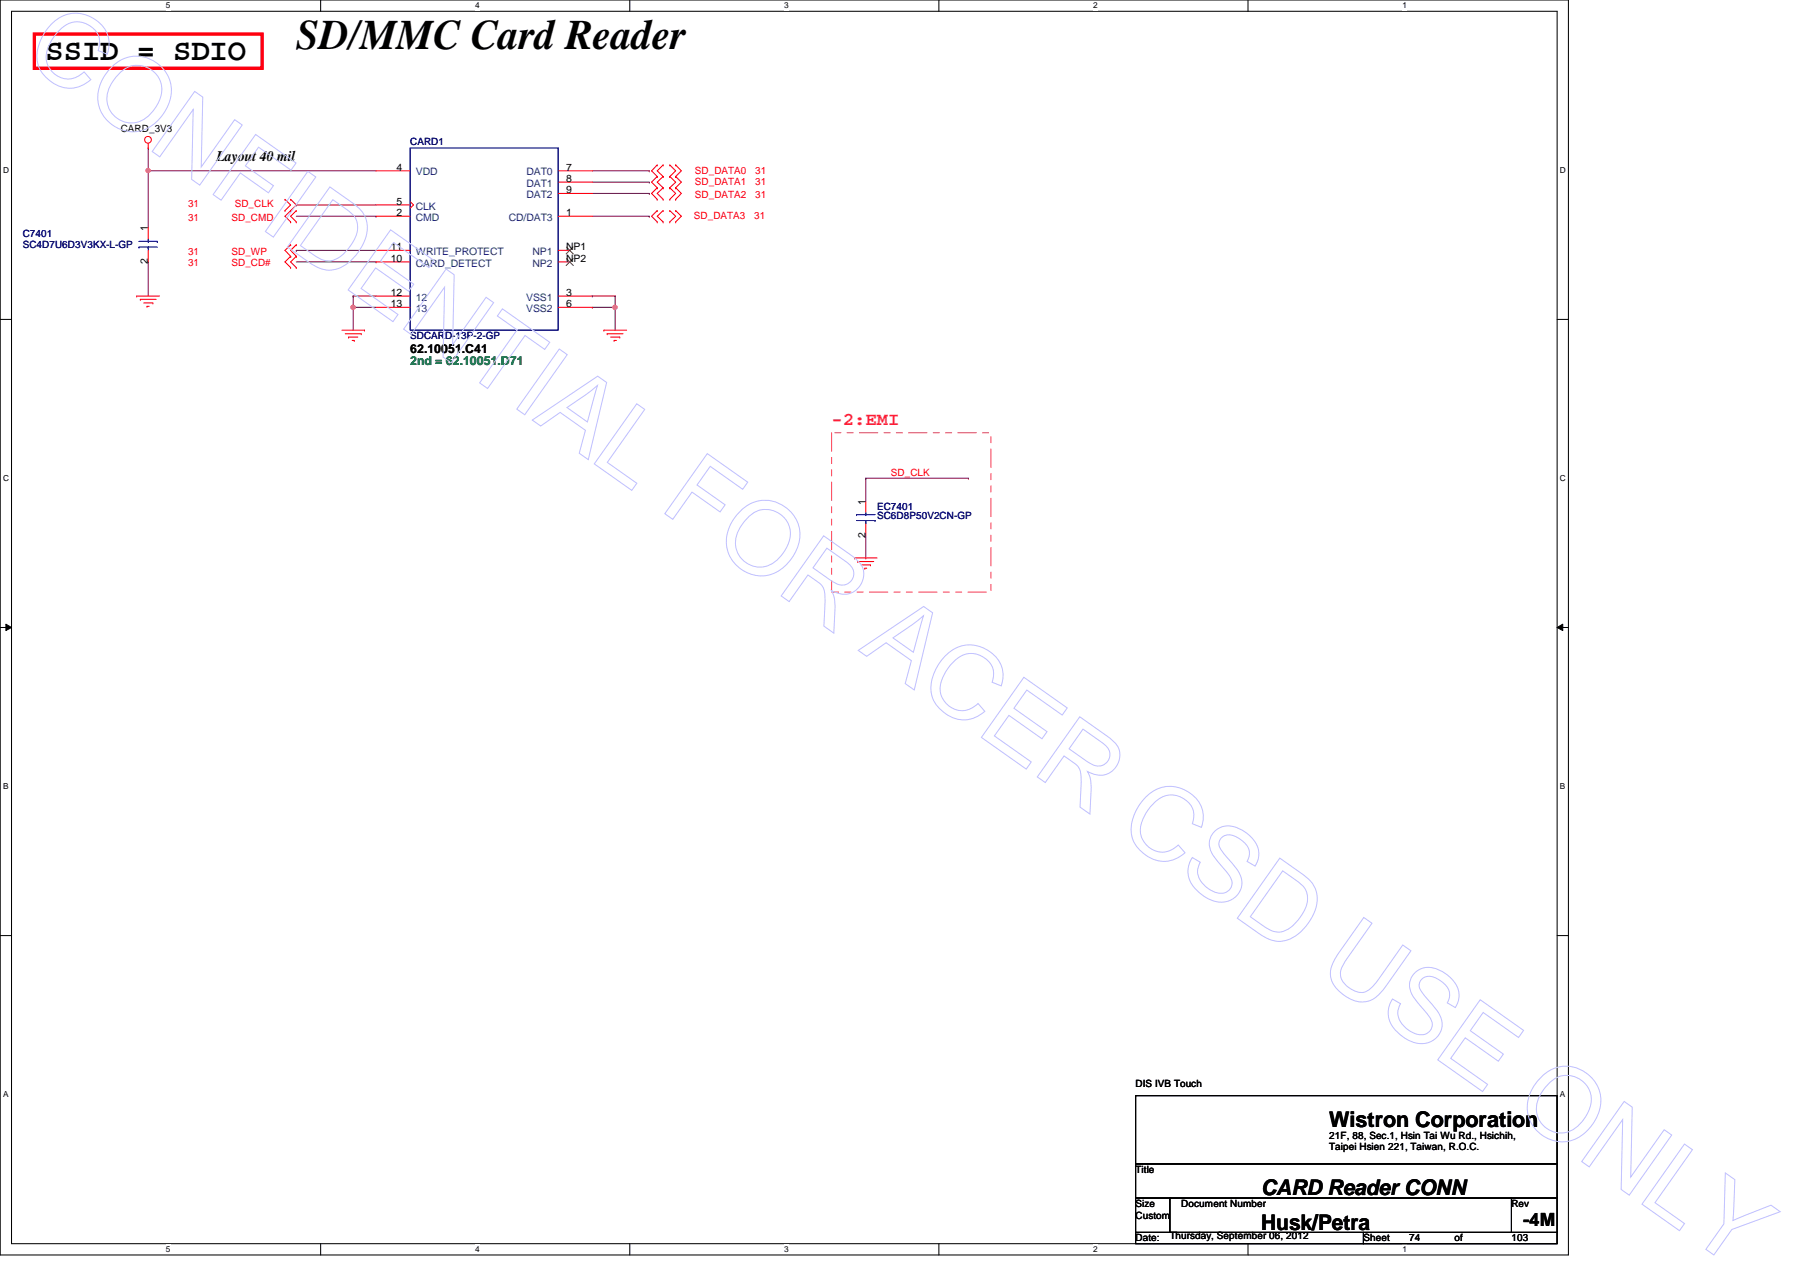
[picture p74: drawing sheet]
<svg xmlns="http://www.w3.org/2000/svg" width="297mm" height="210mm" viewBox="0 0 297 210" stroke-linecap="round" stroke-linejoin="round" font-family="sans-serif">
<defs><g id="words">
<text font-size="6.9" x="48.9" y="8.1">SD/MMC Card Reader</text>
<text font-size="5" x="7.5" y="9.9">SSID = SDIO</text>
<g font-size="3.6">
<text x="219.4" y="186">Wistron Corporation</text>
<text x="208.1" y="197.2">CARD Reader CONN</text>
<text x="208.1" y="202.9">Husk/Petra</text>
</g>
<text font-size="3" fill="#ff0080" x="137.2" y="70.1">-2:EMI</text>
<text font-size="3" x="251.3" y="202.4">-4M</text>
<text font-size="2.4" x="35.7" y="26.6">Layout 40 mil</text>
<text font-size="2" x="67.7" y="58.3">62.10051.C41</text>
<text font-size="2" fill="#008000" x="67.7" y="60.2">2nd = 62.10051.D71</text>
<g font-size="1.7">
<text x="19.9" y="21.8">CARD_3V3</text>
<text x="65.4" y="28.2">4</text>
<text x="93.4" y="28.2">7</text>
<text x="65.4" y="35.6">2</text>
<text x="65.4" y="33.8">5</text>
<text x="93.4" y="35.6">1</text>
<text x="93.4" y="30">8</text>
<text x="93.4" y="31.9">9</text>
<text x="24.4" y="38.1" transform="rotate(-90 24.4 38.1)">1</text>
<text x="64.5" y="41.3">11</text>
<text x="93.4" y="41.3">NP1</text>
<text x="24.4" y="43.6" transform="rotate(-90 24.4 43.6)">2</text>
<text x="64.5" y="43.2">10</text>
<text x="93.4" y="43.2">NP2</text>
<text x="64.5" y="48.8">12</text>
<text x="64.5" y="50.7">13</text>
<text x="93.4" y="48.8">3</text>
<text x="93.4" y="50.7">6</text>
<text x="142.8" y="83.3" transform="rotate(-90 142.8 83.3)">1</text>
<text x="142.8" y="88.7" transform="rotate(-90 142.8 88.7)">2</text>
<text x="187.4" y="179.5">DIS IVB Touch</text>
<text x="219.4" y="187.9">21F, 88, Sec.1, Hsin Tai Wu Rd., Hsichih,</text>
<text x="219.4" y="189.8">Taipei Hsien 221, Taiwan, R.O.C.</text>
<text x="187.4" y="193.5">Title</text>
<text x="187.4" y="199.2">Size</text>
<text x="187.4" y="201.1">Custom</text>
<text x="194.9" y="199.2">Document Number</text>
<text x="249.4" y="199.2">Rev</text>
<text x="187.4" y="204.9">Date:</text>
<text x="193" y="204.5">Thursday, September 06, 2012</text>
<text x="225" y="204.9">Sheet</text>
<text x="232.5" y="204.9">74</text>
<text x="240" y="204.9">of</text>
<text x="249.4" y="204.9">103</text>
</g>
<g font-size="1.7" fill="#000080">
<text x="67.7" y="24">CARD1</text>
<text x="3.8" y="39.1">C7401</text>
<text x="3.8" y="40.9">SC4D7U6D3V3KX-L-GP</text>
<text x="67.7" y="56">SDCARD-13P-2-GP</text>
<text x="144.7" y="84.2">EC7401</text>
<text x="144.7" y="85.7">SC6D8P50V2CN-GP</text>
</g>
<g font-size="1.7" fill="#004080">
<text x="68.6" y="29">VDD</text>
<text x="86.9" y="29">DAT0</text>
<text x="68.6" y="34.6">CLK</text>
<text x="86.9" y="30.8">DAT1</text>
<text x="86.9" y="32.7">DAT2</text>
<text x="68.6" y="36.4">CMD</text>
<text x="83.9" y="36.4">CD/DAT3</text>
<text x="68.6" y="44">CARD_DETECT</text>
<text x="68.6" y="42.1">WRITE_PROTECT</text>
<text x="87.9" y="42.1">NP1</text>
<text x="87.9" y="44">NP2</text>
<text x="68.6" y="49.6">12</text>
<text x="68.6" y="51.5">13</text>
<text x="86.8" y="49.6">VSS1</text>
<text x="86.8" y="51.5">VSS2</text>
</g>
<g font-size="1.7" fill="#f00">
<text x="114.7" y="28.7">SD_DATA0</text>
<text x="124.6" y="28.7">31</text>
<text x="31" y="34.2">31</text>
<text x="38.7" y="34.2">SD_CLK</text>
<text x="114.7" y="30.6">SD_DATA1</text>
<text x="114.7" y="32.7">SD_DATA2</text>
<text x="124.6" y="30.6">31</text>
<text x="124.6" y="32.7">31</text>
<text x="31" y="36.4">31</text>
<text x="38.2" y="36.4">SD_CMD</text>
<text x="114.5" y="36.1">SD_DATA3</text>
<text x="124.5" y="36.1">31</text>
<text x="31" y="42.1">31</text>
<text x="31" y="43.9">31</text>
<text x="38.2" y="42.1">SD_WP</text>
<text x="38.2" y="43.9">SD_CD#</text>
<text x="147" y="78.5">SD_CLK</text>
</g>
<g font-size="1.4">
<text x="27.4" y="1.4">5</text>
<text x="78.4" y="1.4">4</text>
<text x="129.4" y="1.4">3</text>
<text x="180.4" y="1.4">2</text>
<text x="231.4" y="1.4">1</text>
<text x=".5" y="28.5">D</text>
<text x="257.4" y="28.5">D</text>
<text x=".5" y="79.3">C</text>
<text x="257.4" y="79.3">C</text>
<text x=".5" y="130.2">B</text>
<text x="257.4" y="130.2">B</text>
<text x=".5" y="181">A</text>
<text x="257.4" y="181">A</text>
<text x="27.4" y="206.6">5</text>
<text x="78.4" y="206.6">4</text>
<text x="129.4" y="206.6">3</text>
<text x="180.4" y="206.6">2</text>
<text x="231.4" y="206.6">1</text>
</g>
</g></defs>
<path d="M0 0h258.8v207.1h-258.8zM1.9 1.9h255.1v203.3h-255.1z" fill="none" stroke="#000" stroke-width=".17"/>
<g fill="#fff">
<path d="M27.4 .2h.7v1.5h-.7z"/>
<path d="M27.4 205.4h.7v1.5h-.7z"/>
</g>
<path d="M52.9 0v1.9M52.9 205.2v1.9" fill="none" stroke="#000" stroke-width=".17"/>
<g fill="#fff">
<path d="M78.4 .2h.8v1.5h-.8z"/>
<path d="M78.4 205.4h.8v1.5h-.8z"/>
</g>
<path d="M103.9 0v1.9M103.9 205.2v1.9" fill="none" stroke="#000" stroke-width=".17"/>
<g fill="#fff">
<path d="M129.4 .2h.8v1.5h-.8z"/>
<path d="M129.4 205.4h.8v1.5h-.8z"/>
</g>
<path d="M154.9 0v1.9M154.9 205.2v1.9" fill="none" stroke="#000" stroke-width=".17"/>
<g fill="#fff">
<path d="M180.4 .2h.8v1.5h-.8z"/>
<path d="M180.4 205.4h.8v1.5h-.8z"/>
</g>
<path d="M205.9 0v1.9M205.9 205.2v1.9" fill="none" stroke="#000" stroke-width=".17"/>
<g fill="#fff">
<path d="M231.4 .2h.8v1.5h-.8z"/>
<path d="M231.4 205.4h.8v1.5h-.8z"/>
<path d="M.5 27.3h1v1.5h-1z"/>
<path d="M257.4 27.3h1v1.5h-1z"/>
<path d="M.5 78.1h1v1.5h-1z"/>
<path d="M257.4 78.1h1v1.5h-1z"/>
</g>
<path d="M0 52.7h1.9M257 52.7h1.8" fill="none" stroke="#000" stroke-width=".17"/>
<g fill="#fff">
<path d="M.5 128.9h.9v1.6h-.9z"/>
<path d="M257.4 128.9h.9v1.6h-.9z"/>
</g>
<path d="M0 103.5h1.9M1 103l.9 .5-.9 .6zM257 103.5l.9-.5v1.1zM257 103.5h1.8" fill="none" stroke="#000" stroke-width=".17"/>
<path d="M1 103l.9 .5-.9 .6zM257 103.5l.9-.5v1.1z" fill="#000"/>
<g fill="#fff">
<path d="M.5 179.8h.9v1.5h-.9z"/>
<path d="M257.4 179.8h.9v1.5h-.9z"/>
</g>
<path d="M0 154.4h1.9M257 154.4h1.8" fill="none" stroke="#000" stroke-width=".17"/>
<path d="M97.7 48.9h.1M97.7 50.7h.1M97.7 48.9h3.8M97.7 50.7h3.8M101.5 48.9h.1M101.5 50.7h.1M101.5 48.9v5.6" fill="none" stroke="#800040" stroke-width=".17"/>
<circle cx="101.5" cy="50.7" r=".36" fill="#f0f"/>
<circle cx="101.5" cy="50.7" r=".36" fill="none" stroke="#f0f" stroke-width=".17"/>
<path d="M58.3 48.9h.1M58.3 50.7h.1M58.3 48.9v5.6M58.3 48.9h3.8M58.3 50.7h3.8" fill="none" stroke="#800040" stroke-width=".17"/>
<circle cx="58.3" cy="50.7" r=".36" fill="#f0f"/>
<circle cx="58.3" cy="50.7" r=".36" fill="none" stroke="#f0f" stroke-width=".17"/>
<path d="M24.5 28.2h.1M24.5 28.2h37.6M24.5 43.2h.1M24.5 43.2v5.7" fill="none" stroke="#800040" stroke-width=".17"/>
<circle cx="24.4" cy="28.1" r=".36" fill="#f0f"/>
<circle cx="24.4" cy="28.1" r=".36" fill="none" stroke="#f0f" stroke-width=".17"/>
<g fill="none" stroke="#800040" stroke-width=".17">
<path d="M24.5 28.2h.1M24.5 24.4h.1M24.5 24.4v13.2M48.9 33.8h.1M48.9 35.7h13.2M48.9 33.8h13.2M62.1 35.7h.1M97.7 28.2h9.4M97.7 30.1h9.4M97.7 31.9h9.4M97.7 35.7h9.4M107.1 28.2h.1"/>
<path d="M107.1 30.1h.1M107.1 31.9h.1M107.1 35.7h.1M48.9 41.3h.1M48.9 41.3h13.2M48.9 43.2h13.2M62.1 43.2h.1M142.9 78.9h.1M142.9 78.9v3.8M142.9 78.9h16.9M159.8 78.9h.1M142.9 92.1h.1"/>
<path d="M142.9 88.3v3.8"/>
</g>
<g fill="none" stroke="#f00" stroke-width=".17">
<path d="M24.5 24.4h.1M24.5 23.7v.7M24.5 37.6v1.9M47 32.9h.1M47 34.8h.1M47 32.9l1 .9-1 1M48 34.8h.1M48 32.9h.1M48 36.6h.1M48 32.9l.9 .9-1.9 1.9 1 .9M48.9 34.8h.1M48.9 36.6h.1"/>
<path d="M48.9 34.8l-.9 .9 .9 .9M62.1 35.7h5.6M62.1 28.2h5.6M62.1 33.8h5.6M67.7 33.3l.5 .5-.5 .6M92.1 35.7h5.6M92.1 28.2h5.6M92.1 30.1h5.6M92.1 31.9h5.6M108.5 29.1h.1M108.5 27.2h.1M108.5 31h.1"/>
<path d="M108.5 32.9h.1M108.5 36.6h.1M108.5 34.8h.1M108.5 27.2l-1 1 1 .9M108.5 29.1l-1 1 1 .9M108.5 31l-1 .9 1 1M108.5 34.8l-1 .9 1 .9M109.4 29.1h.1M109.4 27.2h.1M109.4 31h.1M109.4 32.9h.1M109.4 36.6h.1"/>
<path d="M109.4 34.8h.1M109.4 27.2l-.9 1 .9 .9M109.4 29.1l-.9 1 .9 .9M109.4 31l-.9 .9 .9 1M109.4 34.8l-.9 .9 .9 .9M110.5 27.2h.1M110.5 29.1h.1M110.5 31h.1M110.5 32.9h.1M110.5 34.8h.1M110.5 36.6h.1M110.5 27.2l1 1-1 .9"/>
<path d="M110.5 29.1l1 1-1 .9M110.5 31l1 .9-1 1M110.5 34.8l1 .9-1 .9M111.5 29.1h.1M111.5 27.2h.1M111.5 31h.1M111.5 32.9h.1M111.5 36.6h.1M111.5 34.8h.1M111.5 27.2l.9 1-.9 .9M111.5 29.1l.9 1-.9 .9M111.5 31l.9 .9-.9 1"/>
<path d="M111.5 34.8l.9 .9-.9 .9M22.6 48.9h.1M22.6 48.9h3.7M23.2 49.4h.1M23.2 49.4h2.6M23.7 50h1.5M24.3 50.5h.1M24.3 50.5h.3M24.5 41.3v1.9M25.2 50h.1M48 40.4h.1M48 42.3h.1"/>
<path d="M48 44.2h.1M48 40.4l-1 .9 1 1M48 42.3l-1 .9 1 1M48.9 40.4h.1M48.9 42.3h.1M48.9 44.2h.1M48.9 40.4l-.9 .9 .9 1M48.9 42.3l-.9 .9 .9 1M56.4 54.5h3.8M57 55.1h2.6M57.5 55.6h.1M57.5 55.6h1.6"/>
<path d="M58.1 56.2h.4M58.5 56.2h.1M59.6 55.1h.1M60.2 54.5h.1M62.1 48.9h5.6M62.1 50.7h5.6M62.1 43.2h5.6M62.1 41.3h5.6M92.1 48.9h5.6M92.1 50.7h5.6M92.1 43.2h1.9M92.1 41.3h1.9"/>
<path d="M99.6 54.5h.1M99.6 54.5h3.8M100.2 55.1h.1M100.2 55.1h2.6M100.7 55.6h1.6M101.3 56.2h.1M101.3 56.2h.4M102.3 55.6h.1M141 92.1h.1M141 92.1h3.7M141.6 92.7h.1M141.6 92.7h2.6"/>
<path d="M142.1 93.2h1.5M142.7 93.8h.1M142.7 93.8h.3M142.9 82.7v1.9M142.9 86.4v1.9M143.6 93.2h.1"/>
<circle cx="24.4" cy="23.1" r=".56"/>
</g>
<path d="M187.4 180.8h69.6v11.3h-69.6zM187.4 192.1h69.6v5.6h-69.6zM187.4 197.7h5.6v5.7h-5.6zM193 197.7h56.4v5.7h-56.4zM249.4 197.7h7.6v5.7h-7.6zM187.4 203.4h37.6v1.8h-37.6zM225 203.4h32v1.8h-32z" fill="none" stroke="#000" stroke-width=".17"/>
<path d="M5.7 5.6h37.6v5.7h-37.6z" fill="none" stroke="#f00" stroke-width=".55"/>
<path d="M137.2 71.4h26.3v26.3h-26.3z" fill="none" stroke="#ff0080" stroke-width=".17" stroke-dasharray="3 1 1 1 1 1"/>
<g fill="none" stroke="#00f" stroke-width=".17">
<path d="M22.9 39.8h3M24.5 39.8h.1M24.5 39.5v.3M25.9 39.8h.1M67.7 24.4h24.4v30.1h-24.4zM22.9 40.8h.1M22.9 40.8h3M24.5 40.8h.1M24.5 40.8v.5M141.3 84.9h.1M141.3 84.9h3.1M141.3 85.9h3.1"/>
<path d="M142.9 84.9h.1M142.9 85.9h.1M142.9 84.6v.3M142.9 85.9v.5M144.4 85.9h.1"/>
</g>
<path d="M93.5 40.8l1.1 1.1M93.5 42.7l1.1 1.1M94.6 40.8l-1.2 1.1M94.6 42.7l-1.2 1.1" fill="none" stroke="#804000" stroke-width=".17"/>
<circle cx="101.5" cy="50.7" r=".36" fill="#f0f"/>
<circle cx="101.5" cy="50.7" r=".36" fill="none" stroke="#f0f" stroke-width=".17"/>
<circle cx="58.3" cy="50.7" r=".36" fill="#f0f"/>
<circle cx="58.3" cy="50.7" r=".36" fill="none" stroke="#f0f" stroke-width=".17"/>
<circle cx="24.4" cy="28.1" r=".36" fill="#f0f"/>
<circle cx="24.4" cy="28.1" r=".36" fill="none" stroke="#f0f" stroke-width=".17"/>
<g fill="none" stroke="#bfbfff" stroke-width=".17">
<path d="M8.4 4.1a5.5 5.5 0 0 1 5.6-1.7 5.5 5.5 0 0 1 4 4.4v1.1l-.3 1-1.5-.6a3.3 3.3 0 0 0-2.1-4.4 3.9 3.9 0 0 0-4.6 1.4 6 6 0 0 0-1.8 5 3.6 3.6 0 0 0 6.2 1.6l1.1 1.2a5.1 5.1 0 0 1-7.4-.3 5.1 5.1 0 0 1-.9-6.3l.9-1.4zM18.4 11.1a5.8 5.8 0 0 1 8.1-.2 5.8 5.8 0 0 1 .4 8 5.7 5.7 0 0 1-7.9 2 5.7 5.7 0 0 1-1.6-8.6zM19.6 12.2a4.1 4.1 0 0 1 5.5-.6 4.1 4.1 0 0 1 1 5.4 5.2 5.2 0 0 1-4.7 3.3 4.1 4.1 0 0 1-3.1-6.4zM32.1 15.1l1.4 .9-.3 11.6 5.5-7.9 1.3 .9-7 9.9-1.4-.9 .3-11.5-5.5 7.8-1.3-.9zM42.2 22.2l6.7 4.7-.9 1.2-5.3-3.8-2.2 3.1 4.6 3.2-.8 1.2-4.6-3.3-3.2 4.5-1.3-.9zM50.8 28.3l1.3 .9-7 9.9-1.3-.9zM54.4 30.8l3.5 2.5a5 5 0 0 1 2.7 4.6 8.1 8.1 0 0 1-5.2 6.5 5.1 5.1 0 0 1-4.4-1.1l-3.6-2.5zM54.9 33l2.1 1.4a3.4 3.4 0 0 1 2 3.8 7.1 7.1 0 0 1-4.1 4.8 3.7 3.7 0 0 1-3.2-1l-2.1-1.5zM64.5 37.9l7.1 5.1-.8 1.2-5.9-4.2-2.1 3 5.5 3.9-.9 1.2-5.4-3.9-2.4 3.4 6.1 4.3-.9 1.2-7.4-5.3zM73.6 44.4l1.3 .9-.2 11.6 5.5-7.8 1.3 .8-7 10-1.4-1 .3-11.5-5.6 7.8-1.2-.9zM82.9 51l7.8 5.5-.8 1.2-3.3-2.3-6.1 8.7-1.4-.9 6.2-8.8-3.2-2.3zM92.3 57.6l1.3 .9-7 9.9-1.3-.9z"/>
<path d="M87.8 69.3l10.8-7.2 1.5 1-3 12.7-1.5-1 1-3.8-4.2-2.9-3.2 2.2zM93.6 67.3l3.1-2.2 1.9-1.5-1.7 6zM105.1 66.6l1.3 1-6.2 8.7 4.9 3.4-.8 1.2-6.2-4.3zM116.7 74.9l6.7 4.7-.8 1.1-5.4-3.7-2.2 3 4.7 3.3-.9 1.2-4.6-3.3-3.2 4.5-1.3-.9zM122.2 84.3a5.8 5.8 0 0 1 8-.2 5.8 5.8 0 0 1 .4 8 5.7 5.7 0 0 1-7.9 2.1 5.7 5.7 0 0 1-1.6-8.6zM123.3 85.5a4.1 4.1 0 0 1 5.5-.6 4.1 4.1 0 0 1 1.1 5.4 5.2 5.2 0 0 1-4.8 3.3 4.1 4.1 0 0 1-3-6.4zM135.9 88.4l4.4 3.1a4.1 4.1 0 0 1 2.2 3 3.4 3.4 0 0 1-1.7 3.2 3.4 3.4 0 0 1-3.6-.2 5 5 0 0 1 .6 3.1l-.2 3.9-1.6-1.2 .1-3.9a3.7 3.7 0 0 0-.7-3l-2.1-1.5-3.1 4.4-1.3-1zM136.5 90.5l3.1 2.2a2.13 2.13 0 0 1 .9 3 2.08 2.08 0 0 1-3.1 .3l-3.2-2.3zM141.6 107.3l10.8-7.2 1.5 1-3 12.8-1.5-1.1 1-3.8-4.2-2.9-3.2 2.2zM147.4 105.3l3.1-2.2 1.9-1.5-1.7 6zM155.9 108.4a5.5 5.5 0 0 1 5.7-1.7 5.5 5.5 0 0 1 3.9 4.4v1l-.3 1.1-1.5-.6a3.3 3.3 0 0 0-2.1-4.5 3.9 3.9 0 0 0-4.5 1.4 6 6 0 0 0-1.9 5 3.6 3.6 0 0 0 6.2 1.6l1.1 1.3a5.1 5.1 0 0 1-7.4-.4 5.1 5.1 0 0 1-.8-6.2l.8-1.5zM169 111.8l7.1 5-.8 1.2-5.9-4.1-2.1 3 5.5 3.8-.8 1.2-5.5-3.8-2.4 3.3 6.1 4.3-.9 1.2-7.3-5.2z"/>
<path d="M178.2 118.3l4.4 3.1a4.1 4.1 0 0 1 2.2 3 3.4 3.4 0 0 1-1.7 3.2 3.4 3.4 0 0 1-3.6-.3 5 5 0 0 1 .6 3.1l-.2 3.9-1.7-1.1 .2-3.9a3.7 3.7 0 0 0-.8-3.1l-2-1.5-3.1 4.4-1.3-.9zM178.7 120.3l3.1 2.2a2.13 2.13 0 0 1 1 3.1 2.08 2.08 0 0 1-3.1 .2l-3.3-2.2zM188.9 131.7a5.5 5.5 0 0 1 5.7-1.7 5.5 5.5 0 0 1 4 4.4l-.1 1-.2 1.1-1.5-.6a3.3 3.3 0 0 0-2.1-4.4 3.9 3.9 0 0 0-4.6 1.3 6 6 0 0 0-1.8 5.1 3.6 3.6 0 0 0 6.1 1.5l1.2 1.3a5.1 5.1 0 0 1-7.4-.3 5.1 5.1 0 0 1-.9-6.3l.8-1.5zM200.3 137.3a3.4 3.4 0 0 1 4.4-.5 4.9 4.9 0 0 1 3 4.2l-.1 .8-.5 1.1-1.3-.8a2.49 2.49 0 0 0-1.1-3.6 2.29 2.29 0 0 0-3.3-.1 1.63 1.63 0 0 0 .4 2.2l.4 .5a9.9 9.9 0 0 1 2.7 3.9 3.4 3.4 0 0 1-1.4 3.3 3.4 3.4 0 0 1-3.6 .2 6.3 6.3 0 0 1-3.8-3.9l-.1-.9 .2-.9 .6-1.3 1.3 .8a3 3 0 0 0 1 4.1 3.1 3.1 0 0 0 3.5 .7 1.81 1.81 0 0 0 .1-2.8l-.5-.7a11.1 11.1 0 0 1-2.6-3.7v-1.2l.3-.7zM211.2 141.6l3.4 2.4a5 5 0 0 1 2.8 4.6 8.1 8.1 0 0 1-5.3 6.6 5.1 5.1 0 0 1-4.3-1.1l-3.6-2.6zM211.7 143.7l2.1 1.5a3.4 3.4 0 0 1 1.9 3.8 7.1 7.1 0 0 1-4 4.7 3.7 3.7 0 0 1-3.3-.9l-2.1-1.5zM225.1 151.4l1.3 1-4 5.7a3.8 3.8 0 0 0-1.1 3.2 3.9 3.9 0 0 0 3.8 2.4 4.7 4.7 0 0 0 2.4-2l4-5.8 1.3 1-4 5.7a5.1 5.1 0 0 1-3.8 2.7 6 6 0 0 1-5.4-4 5.4 5.4 0 0 1 1.4-4.2zM233.4 160.7a3.4 3.4 0 0 1 4.3-.5 4.9 4.9 0 0 1 3.1 4.2l-.1 .7-.5 1.2-1.4-.8a2.49 2.49 0 0 0-1-3.6 2.29 2.29 0 0 0-3.3-.1 1.63 1.63 0 0 0 .3 2.2l.4 .5a9.9 9.9 0 0 1 2.7 3.9 3.4 3.4 0 0 1-1.4 3.3 3.4 3.4 0 0 1-3.6 .2 6.3 6.3 0 0 1-3.7-4l-.1-.9 .1-.9 .6-1.2 1.3 .7a3 3 0 0 0 1 4.1 3.1 3.1 0 0 0 3.6 .7 1.81 1.81 0 0 0 0-2.8l-.5-.6a11.1 11.1 0 0 1-2.5-3.7l-.1-1.3 .3-.7zM244.3 165l7.1 5-.8 1.2-5.8-4.1-2.2 3 5.5 3.8-.8 1.2-5.5-3.8-2.4 3.3 6.1 4.3-.8 1.2-7.4-5.2zM254.3 177.7a5.8 5.8 0 0 1 8-.2 5.8 5.8 0 0 1 .5 8 5.7 5.7 0 0 1-7.9 2.1 5.7 5.7 0 0 1-1.6-8.6zM255.5 178.9a4.1 4.1 0 0 1 5.5-.6 4.1 4.1 0 0 1 1 5.3 5.2 5.2 0 0 1-4.7 3.4 4.1 4.1 0 0 1-3.1-6.4zM268 181.8l1.4 .9-.3 11.5 5.5-7.8 1.3 .9-7 9.9-1.4-.9 .3-11.6-5.5 7.9-1.3-.9z"/>
<path d="M278 188.8l1.3 .9-6.2 8.8 4.9 3.4-.8 1.2-6.2-4.4zM284.7 193.6l1.6 1.1-.3 6.7 6.2-2.5 1.6 1.1-8 2.9-3 4.2-1.3-.9 3-4.2z"/>
</g>
<use href="#words"/>
</svg>
